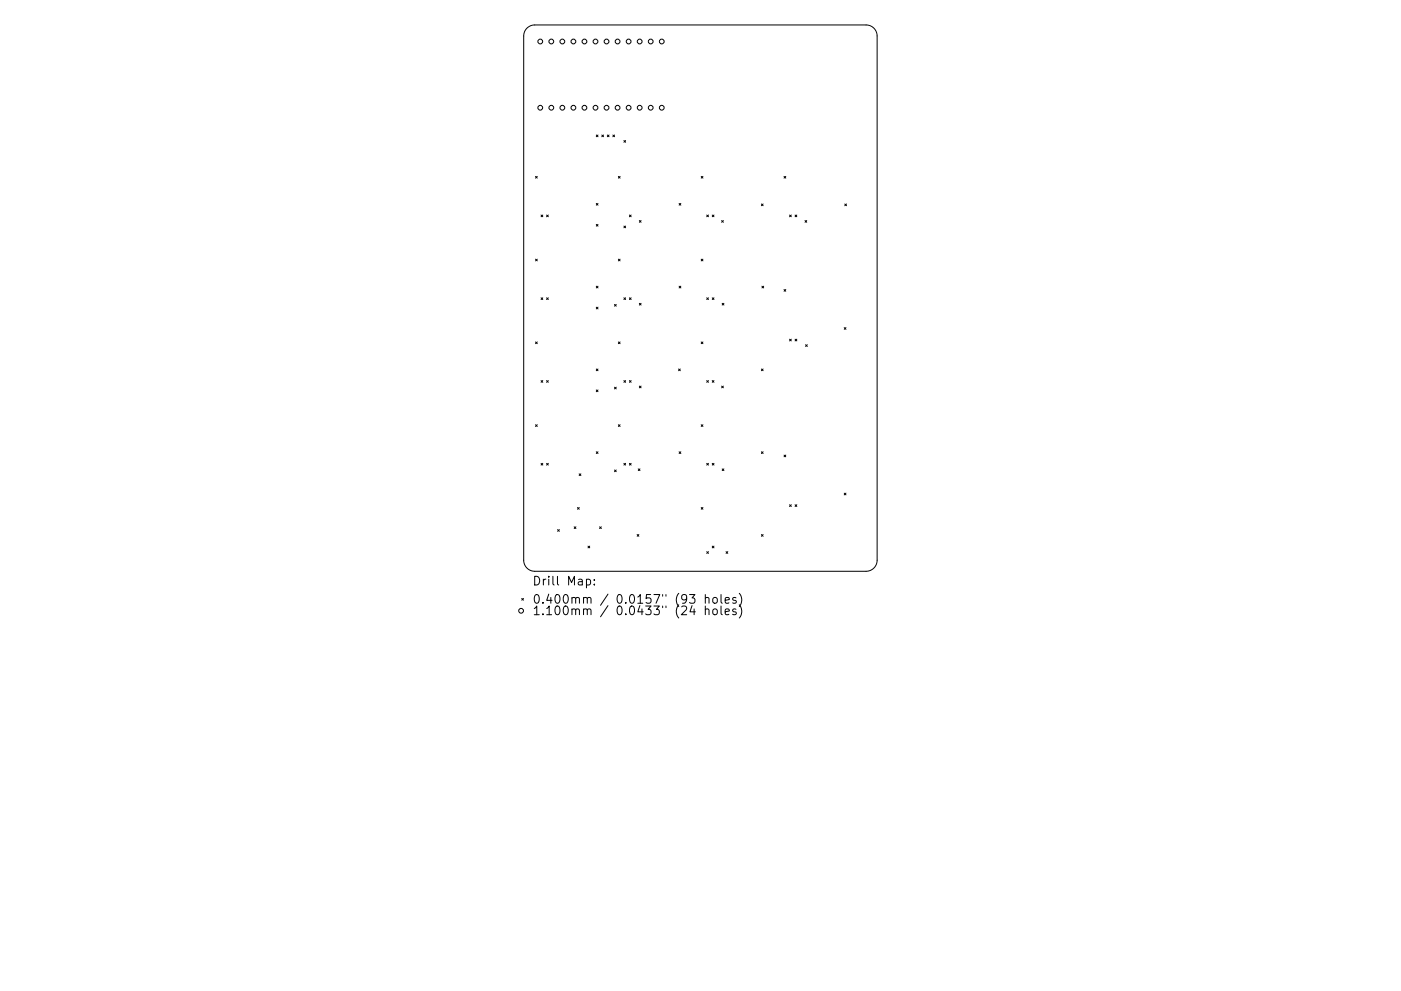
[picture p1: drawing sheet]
<svg xmlns="http://www.w3.org/2000/svg" width="297mm" height="210mm" viewBox="0 0 297 210" stroke-linecap="round" stroke-linejoin="round" font-family="sans-serif">
<defs><g id="words">
<g font-size="2.6">
<text x="112.8" y="124.2">Drill Map:</text>
<text x="112.8" y="128.1">0.400mm / 0.0157&quot; (93 holes)</text>
<text x="112.8" y="130.5">1.100mm / 0.0433&quot; (24 holes)</text>
</g>
</g></defs>
<g fill="none" stroke="#000" stroke-width=".21">
<path d="M111.7 6l.7-.5 1-.2h70.2a2.34 2.34 0 0 1 2.4 2.3v111.3a2.34 2.34 0 0 1-2.4 2.3h-70.2a2.34 2.34 0 0 1-2.4-2.3v-111.3l.3-1zM113.5 37.4l.4 .4M113.9 37.4l-.4 .4M126.4 28.6l.4 .4M126.8 28.6l-.4 .4M127.6 28.6l.4 .4M128 28.6l-.4 .4M128.8 28.6l.3 .4M129.1 28.6l-.3 .4M129.9 28.6l.4 .4M130.3 28.6l-.4 .4M131.1 37.4l.4 .4"/>
<path d="M131.5 37.4l-.4 .4M132.3 29.8l.3 .4M132.6 29.8l-.3 .4M148.7 37.4l.3 .4M149 37.4l-.3 .4M166.2 37.4l.4 .4M166.6 37.4l-.4 .4M113.5 55l.4 .4M113.9 55l-.4 .4M114.7 45.6l.4 .4M115.1 45.6l-.4 .4M115.9 45.6l.4 .4"/>
<path d="M116.3 45.6l-.4 .4M126.4 43.2l.4 .3M126.4 47.6l.4 .4M126.8 43.2l-.4 .3M126.8 47.6l-.4 .4M131.1 55l.4 .4M131.5 55l-.4 .4M132.3 48l.3 .3M132.6 48l-.3 .3M133.4 45.6l.4 .4M133.8 45.6l-.4 .4M135.6 46.8l.3 .4"/>
<path d="M135.9 46.8l-.3 .4M144 43.2l.4 .3M144.4 43.2l-.4 .3M148.7 55l.3 .4M149 55l-.3 .4M149.8 45.6l.4 .4M150.2 45.6l-.4 .4M151 45.6l.4 .4M151.4 45.6l-.4 .4M153 46.8l.4 .4M153.4 46.8l-.4 .4M161.4 43.3l.4 .3"/>
<path d="M161.8 43.3l-.4 .3M167.4 45.6l.4 .4M167.8 45.6l-.4 .4M168.6 45.6l.3 .4M168.9 45.6l-.3 .4M170.7 46.8l.3 .4M171 46.8l-.3 .4M179.1 43.3l.4 .3M179.5 43.3l-.4 .3M113.5 72.5l.4 .4M113.9 72.5l-.4 .4M114.7 63.2l.4 .4"/>
<path d="M115.1 63.2l-.4 .4M115.9 63.2l.4 .4M116.3 63.2l-.4 .4M126.4 60.7l.4 .4M126.4 65.2l.4 .3M126.4 78.3l.4 .4M126.8 60.7l-.4 .4M126.8 65.2l-.4 .3M126.8 78.3l-.4 .4M130.3 64.6l.4 .4M130.7 64.6l-.4 .4M131.1 72.5l.4 .4"/>
<path d="M131.5 72.5l-.4 .4M132.3 63.2l.3 .4M132.6 63.2l-.3 .4M133.4 63.2l.4 .4M133.8 63.2l-.4 .4M135.6 64.4l.3 .3M135.9 64.4l-.3 .3M143.9 78.3l.3 .4M144 60.7l.4 .4M144.2 78.3l-.3 .4M144.4 60.7l-.4 .4M148.7 72.5l.3 .4"/>
<path d="M149 72.5l-.3 .4M149.8 63.2l.4 .4M150.2 63.2l-.4 .4M151 63.2l.4 .4M151.4 63.2l-.4 .4M153.1 64.4l.4 .3M153.5 64.4l-.4 .3M161.4 78.3l.4 .4M161.5 60.7l.4 .4M161.8 78.3l-.4 .4M161.9 60.7l-.4 .4M166.2 61.4l.4 .4"/>
<path d="M166.6 61.4l-.4 .4M167.4 72l.4 .3M167.8 72l-.4 .3M168.6 72l.3 .3M168.9 72l-.3 .3M170.8 73.1l.4 .4M171.2 73.1l-.4 .4M179 69.5l.4 .4M179.4 69.5l-.4 .4M113.5 90.1l.4 .4M113.9 90.1l-.4 .4M114.7 80.7l.4 .4"/>
<path d="M114.7 98.3l.4 .4M115.1 80.7l-.4 .4M115.1 98.3l-.4 .4M115.9 80.7l.4 .4M115.9 98.3l.4 .4M116.3 80.7l-.4 .4M116.3 98.3l-.4 .4M126.4 82.7l.4 .4M126.4 95.8l.4 .4M126.8 82.7l-.4 .4M126.8 95.8l-.4 .4M130.3 82.2l.4 .3"/>
<path d="M130.3 99.7l.4 .4M130.7 82.2l-.4 .3M130.7 99.7l-.4 .4M131.1 90.1l.4 .4M131.5 90.1l-.4 .4M132.3 98.3l.3 .4M132.3 80.7l.3 .4M132.6 80.7l-.3 .4M132.6 98.3l-.3 .4M133.4 80.7l.4 .4M133.4 98.3l.4 .4M133.8 80.7l-.4 .4"/>
<path d="M133.8 98.3l-.4 .4M135.3 99.5l.4 .3M135.6 81.9l.3 .4M135.7 99.5l-.4 .3M135.9 81.9l-.3 .4M144 95.8l.4 .4M144.4 95.8l-.4 .4M148.7 90.1l.3 .4M149 90.1l-.3 .4M149.8 98.3l.4 .4M149.8 80.7l.4 .4M150.2 80.7l-.4 .4"/>
<path d="M150.2 98.3l-.4 .4M151 80.7l.4 .4M151 98.3l.4 .4M151.4 80.7l-.4 .4M151.4 98.3l-.4 .4M153 81.9l.4 .4M153.1 99.5l.4 .3M153.4 81.9l-.4 .4M153.5 99.5l-.4 .3M161.4 95.8l.4 .4M161.8 95.8l-.4 .4M166.2 96.6l.4 .3"/>
<path d="M166.6 96.6l-.4 .3M118.2 112.4l.4 .3M118.6 112.4l-.4 .3M121.7 111.8l.4 .3M122.1 111.8l-.4 .3M122.4 107.7l.4 .3M122.8 100.5l.4 .4M122.8 107.7l-.4 .3M123.2 100.5l-.4 .4M124.7 115.9l.3 .3M125 115.9l-.3 .3M127.1 111.8l.4 .3"/>
<path d="M127.5 111.8l-.4 .3M135.1 113.4l.4 .4M135.5 113.4l-.4 .4M148.7 107.7l.3 .3M149 107.7l-.3 .3M149.8 117l.4 .4M150.2 117l-.4 .4M151 115.9l.4 .3M151.4 115.9l-.4 .3M153.9 117l.4 .4M154.3 117l-.4 .4M161.4 113.4l.4 .4"/>
<path d="M161.8 113.4l-.4 .4M167.4 107.1l.4 .4M167.8 107.1l-.4 .4M168.6 107.1l.3 .4M168.9 107.1l-.3 .4M179 104.6l.4 .4M179.4 104.6l-.4 .4M110.6 127l.4 .3M111 127l-.4 .3M124.3 123l.6-.1 .3 .3v.6l-.2 .2h-.7M126 123.9v.2M126 123v.1"/>
<path d="M146.2 126.1h1.1l-.6 .7 .6 .2v.8l-.3 .2h-.5l-.3-.2M146.7 128.5l-.4 1.3h1.1M149.5 126.9l.3-.1h.4l.1 1.2M149.5 129.4l.3-.2 .4 .1 .1 1.1M149.5 126.1v1.9M149.5 128.6v1.8M151.3 126.8h.4l.4 .3v.5l-.4 .4-.4-.1-.2-.3v-.5zM151.3 129.3l.4-.1 .4 .3v.6l-.4 .3-.4-.1-.2-.2v-.6zM152.9 126.1v1.6l.2 .3M152.9 128.6v1.6l.2 .2M153.8 127.4l.8-.2-.1-.4h-.5l-.2 .2v.9h.7M153.8 129.8l.8-.2-.1-.3-.5-.1-.2 .3v.8h.7"/>
<path d="M156 126.8h-.4l-.3 .2 .1 .3 .6 .2v.4h-.7M156 129.3l-.4-.1-.3 .3 .1 .2 .6 .2v.4h-.7M156.7 125.9a2.11 2.11 0 0 1 0 2.8M156.7 128.3a2.11 2.11 0 0 1 0 2.8"/>
<circle cx="114.5" cy="8.8" r=".51"/>
<circle cx="116.9" cy="8.8" r=".51"/>
<circle cx="119.2" cy="8.8" r=".51"/>
<circle cx="121.6" cy="8.8" r=".51"/>
<circle cx="123.9" cy="8.8" r=".51"/>
<circle cx="126.3" cy="8.8" r=".51"/>
<circle cx="128.6" cy="8.8" r=".51"/>
<circle cx="130.9" cy="8.8" r=".51"/>
<circle cx="133.3" cy="8.8" r=".51"/>
<circle cx="135.6" cy="8.8" r=".51"/>
<circle cx="138" cy="8.8" r=".51"/>
<circle cx="140.3" cy="8.8" r=".51"/>
<circle cx="114.5" cy="22.9" r=".51"/>
<circle cx="116.9" cy="22.9" r=".51"/>
<circle cx="119.2" cy="22.9" r=".51"/>
<circle cx="121.6" cy="22.9" r=".51"/>
<circle cx="123.9" cy="22.9" r=".51"/>
<circle cx="126.3" cy="22.9" r=".51"/>
<circle cx="128.6" cy="22.9" r=".51"/>
<circle cx="130.9" cy="22.9" r=".51"/>
<circle cx="133.3" cy="22.9" r=".51"/>
<circle cx="135.6" cy="22.9" r=".51"/>
<circle cx="138" cy="22.9" r=".51"/>
<circle cx="140.3" cy="22.9" r=".51"/>
<circle cx="110.5" cy="129.6" r=".51"/>
</g>
<use href="#words"/>
</svg>
